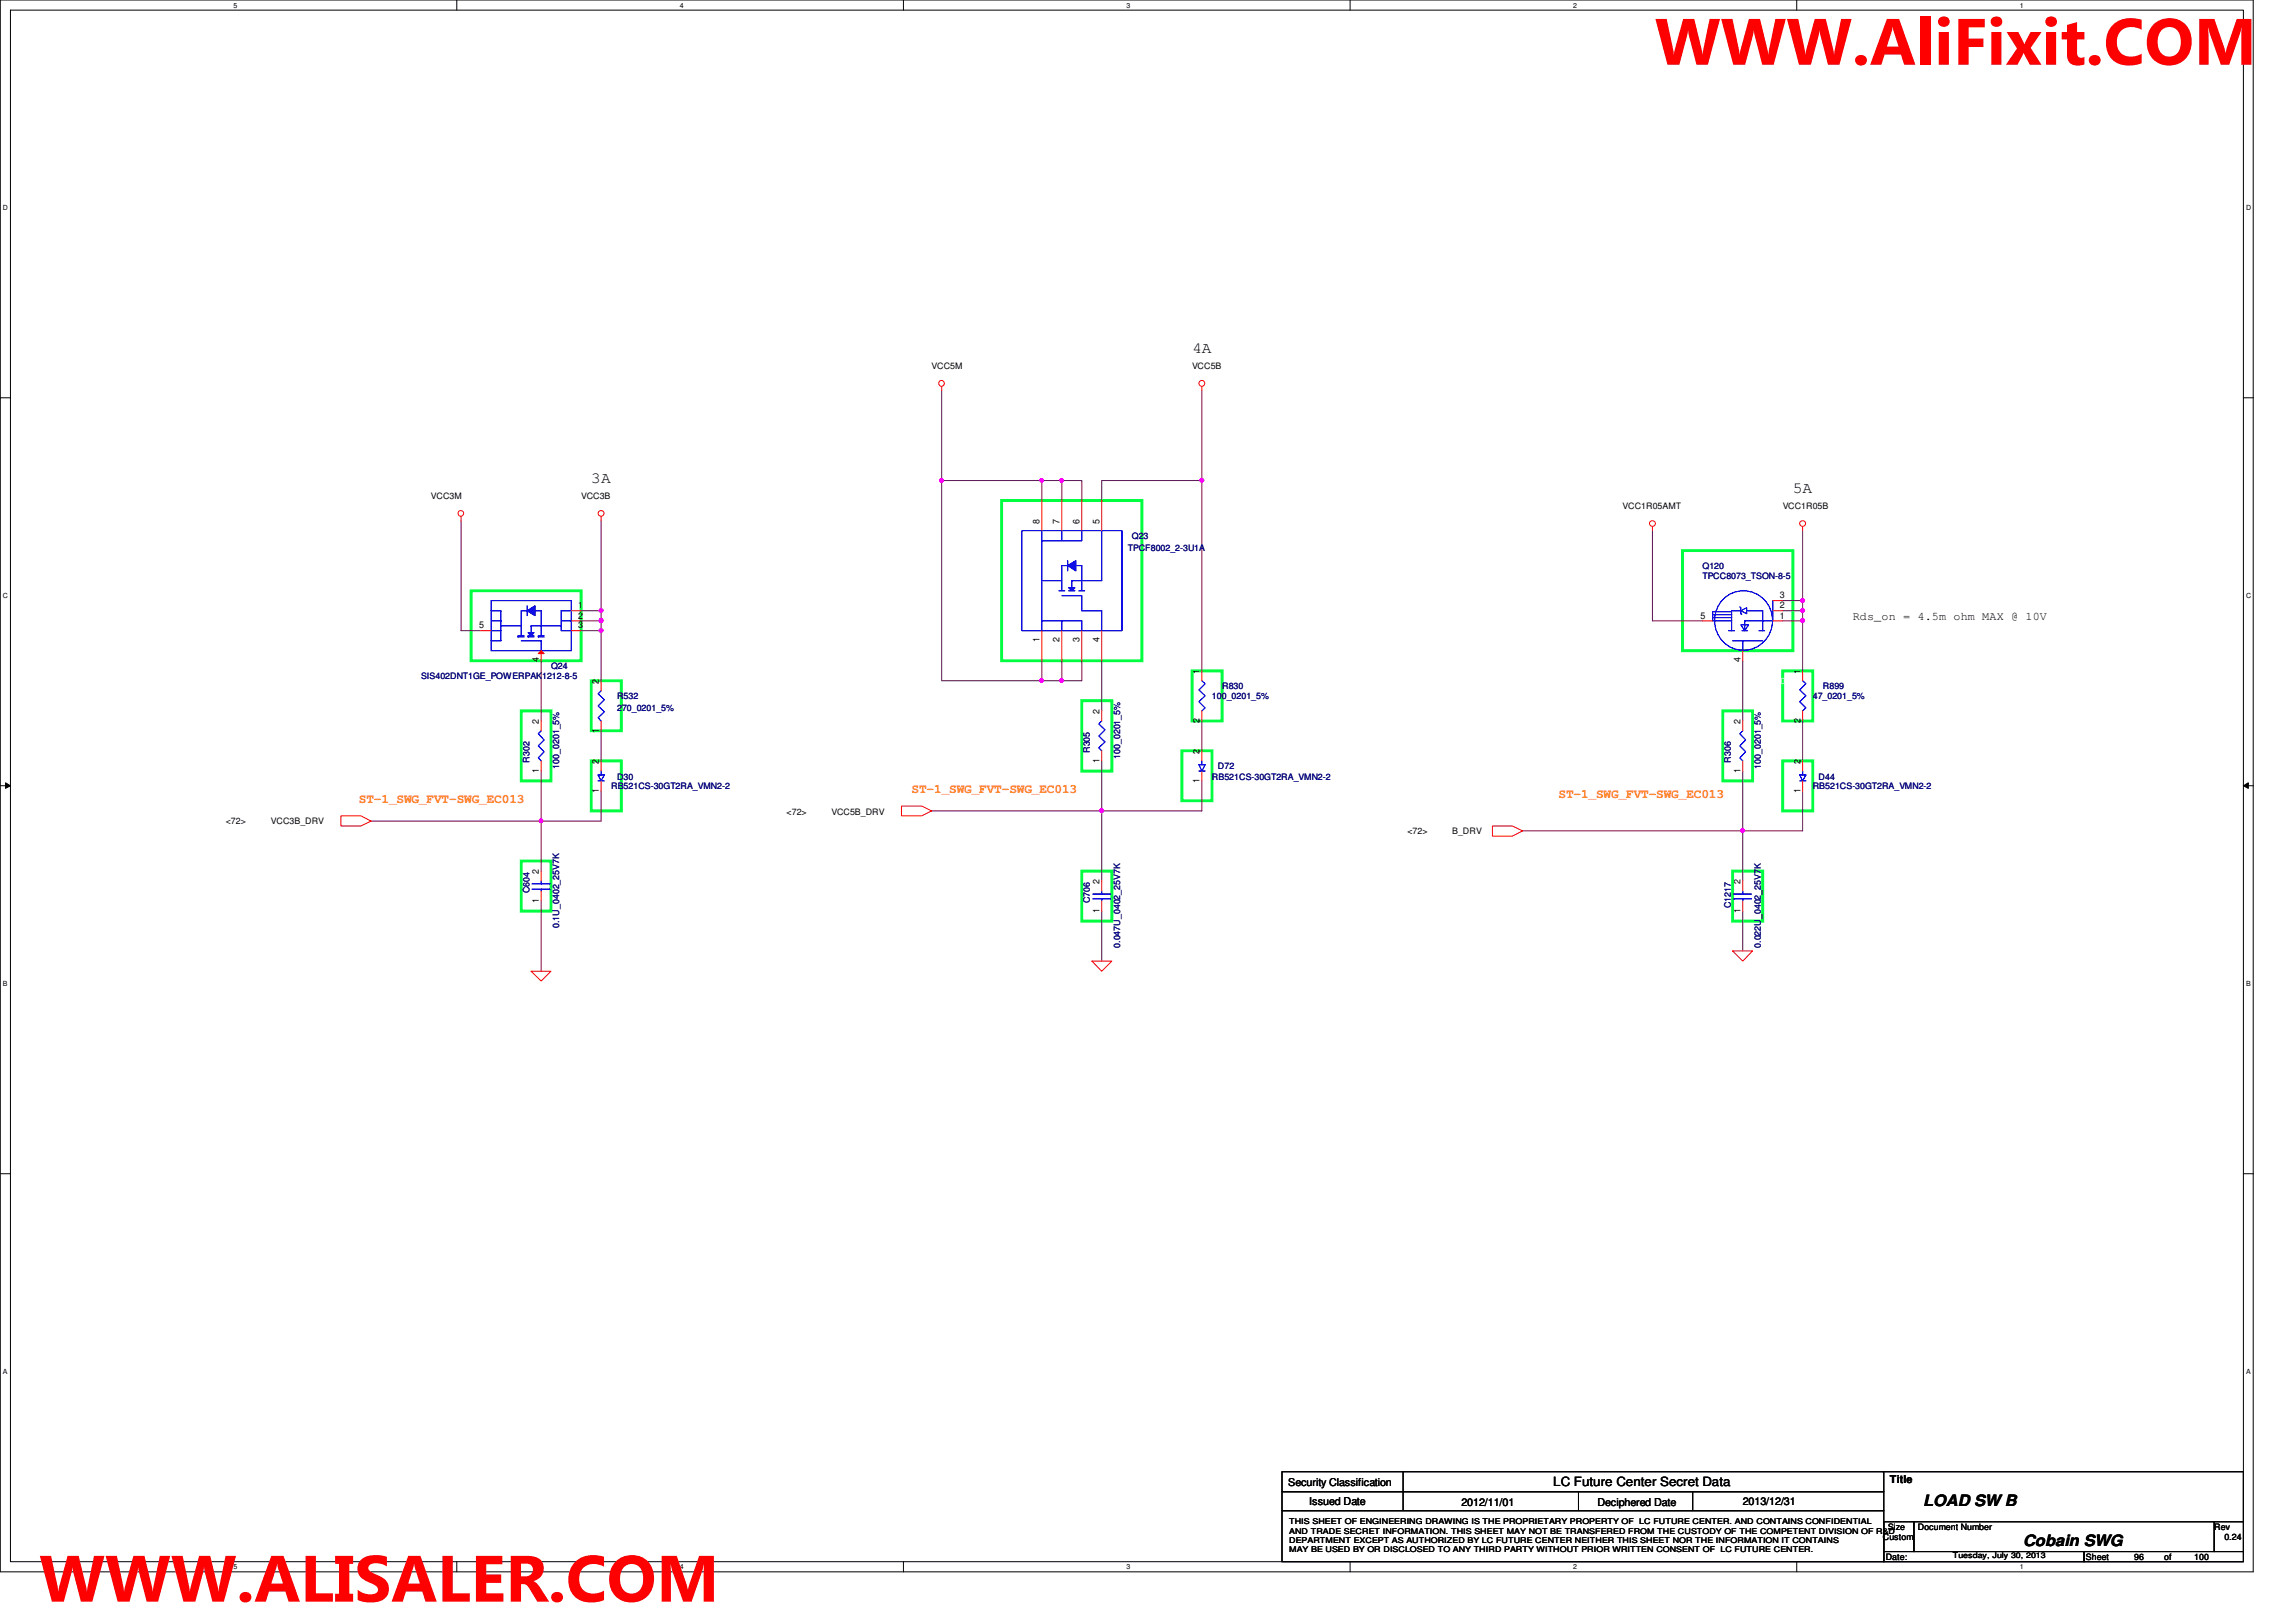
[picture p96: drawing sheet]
<svg xmlns="http://www.w3.org/2000/svg" width="297mm" height="210mm" viewBox="0 0 297 210" stroke-linecap="round" stroke-linejoin="round" font-family="sans-serif">
<defs><g id="words">
<g font-size="8.5" fill="#f00">
<text x="214.1" y="8.4">WWW.AliFixit.COM</text>
<text x="5.1" y="207.3">WWW.ALISALER.COM</text>
</g>
<g font-size="2">
<text x="154.2" y="45.6">4A</text>
<text x="76.5" y="62.5">3A</text>
<text x="231.9" y="63.8">5A</text>
<text x="248.8" y="194.9">LOAD SW B</text>
<text x="261.7" y="200.1">Cobain SWG</text>
</g>
<g font-size="1.7" fill="#ff8000">
<text x="46.4" y="103.9">ST-1_SWG_FVT-SWG_EC013</text>
<text x="117.9" y="102.6">ST-1_SWG_FVT-SWG_EC013</text>
<text x="201.6" y="103.3">ST-1_SWG_FVT-SWG_EC013</text>
</g>
<text font-size="1.7" x="201" y="192.3">LC Future Center Secret Data</text>
<text font-size="1.5" x="239.7" y="80.3">Rds_on = 4.5m ohm MAX @ 10V</text>
<g font-size="1.4">
<text x="244.5" y="191.9">Title</text>
<text x="166.7" y="192.3">Security Classification</text>
<text x="169.4" y="194.7">Issued Date</text>
<text x="189.1" y="194.9">2012/11/01</text>
<text x="206.7" y="194.9">Deciphered Date</text>
<text x="225.5" y="194.7">2013/12/31</text>
</g>
<g font-size="1.2">
<text x="134.5" y="67.8" transform="rotate(-90 134.5 67.8)">8</text>
<text x="137.1" y="67.8" transform="rotate(-90 137.1 67.8)">7</text>
<text x="139.7" y="67.8" transform="rotate(-90 139.7 67.8)">6</text>
<text x="142.2" y="67.8" transform="rotate(-90 142.2 67.8)">5</text>
<text x="230.2" y="77.4">3</text>
<text x="62" y="81.3">5</text>
<text x="74.8" y="78.7">1</text>
<text x="74.8" y="80.1">2</text>
<text x="74.8" y="81.3">3</text>
<text x="134.5" y="83.1" transform="rotate(-90 134.5 83.1)">1</text>
<text x="137.1" y="83.1" transform="rotate(-90 137.1 83.1)">2</text>
<text x="139.7" y="83.1" transform="rotate(-90 139.7 83.1)">3</text>
<text x="142.2" y="83.1" transform="rotate(-90 142.2 83.1)">4</text>
<text x="220" y="80.1">5</text>
<text x="230.2" y="78.7">2</text>
<text x="230.2" y="80.1">1</text>
<text x="69.7" y="85.7" transform="rotate(-90 69.7 85.7)">4</text>
<text x="77.5" y="88.5" transform="rotate(-90 77.5 88.5)">2</text>
<text x="155.2" y="87.2" transform="rotate(-90 155.2 87.2)">1</text>
<text x="225.2" y="85.7" transform="rotate(-90 225.2 85.7)">4</text>
<text x="232.9" y="87.2" transform="rotate(-90 232.9 87.2)">1</text>
<text x="69.7" y="93.7" transform="rotate(-90 69.7 93.7)">2</text>
<text x="77.5" y="94.8" transform="rotate(-90 77.5 94.8)">1</text>
<text x="142.2" y="92.4" transform="rotate(-90 142.2 92.4)">2</text>
<text x="155.2" y="93.5" transform="rotate(-90 155.2 93.5)">2</text>
<text x="225.2" y="93.7" transform="rotate(-90 225.2 93.7)">2</text>
<text x="232.9" y="93.5" transform="rotate(-90 232.9 93.5)">2</text>
<text x="69.7" y="100" transform="rotate(-90 69.7 100)">1</text>
<text x="77.5" y="98.9" transform="rotate(-90 77.5 98.9)">2</text>
<text x="142.2" y="98.7" transform="rotate(-90 142.2 98.7)">1</text>
<text x="155.2" y="101.3" transform="rotate(-90 155.2 101.3)">1</text>
<text x="155.2" y="97.6" transform="rotate(-90 155.2 97.6)">2</text>
<text x="225.2" y="100" transform="rotate(-90 225.2 100)">1</text>
<text x="232.9" y="98.9" transform="rotate(-90 232.9 98.9)">2</text>
<text x="77.5" y="102.6" transform="rotate(-90 77.5 102.6)">1</text>
<text x="232.9" y="102.6" transform="rotate(-90 232.9 102.6)">1</text>
<text x="69.7" y="113.1" transform="rotate(-90 69.7 113.1)">2</text>
<text x="69.7" y="116.8" transform="rotate(-90 69.7 116.8)">1</text>
<text x="142.2" y="118.1" transform="rotate(-90 142.2 118.1)">1</text>
<text x="142.2" y="114.4" transform="rotate(-90 142.2 114.4)">2</text>
<text x="225.2" y="118.1" transform="rotate(-90 225.2 118.1)">1</text>
<text x="225.2" y="114.4" transform="rotate(-90 225.2 114.4)">2</text>
</g>
<g font-size="1.1">
<text x="120.5" y="47.8">VCC5M</text>
<text x="154.2" y="47.8">VCC5B</text>
<text x="55.7" y="64.6">VCC3M</text>
<text x="75.2" y="64.6">VCC3B</text>
<text x="209.9" y="65.9">VCC1R05AMT</text>
<text x="230.6" y="65.9">VCC1R05B</text>
<text x="29.2" y="106.7">&lt;72&gt;</text>
<text x="35" y="106.7">VCC3B_DRV</text>
<text x="101.8" y="105.4">&lt;72&gt;</text>
<text x="107.6" y="105.4">VCC5B_DRV</text>
<text x="182.1" y="108">&lt;72&gt;</text>
<text x="187.9" y="108">B_DRV</text>
<text x="243.6" y="199.3">Custom</text>
<text x="244" y="201.9">Date:</text>
<text x="244.3" y="198">Size</text>
<text x="248.1" y="198">Document Number</text>
<text x="269.9" y="201.9">Sheet</text>
<text x="276.1" y="201.9">96</text>
<text x="280" y="201.9">of</text>
<text x="283.9" y="201.9">100</text>
<text x="286.5" y="198">Rev</text>
<text x="287.8" y="199.3">0.24</text>
</g>
<g font-size="1.1" fill="#000080">
<text x="145.9" y="71.3">TPCF8002_2-3U1A</text>
<text x="146.4" y="69.8">Q23</text>
<text x="220.3" y="73.7">Q120</text>
<text x="220.3" y="75">TPCC8073_TSON-8-5</text>
<text x="54.5" y="87.9">SIS402DNT1GE_POWERPAK1212-8-5</text>
<text x="71.3" y="86.6">Q24</text>
<text x="158.1" y="89.2">R830</text>
<text x="235.8" y="89.2">R899</text>
<text x="79.8" y="90.5">R532</text>
<text x="79.8" y="92.1">270_0201_5%</text>
<text x="156.8" y="90.5">100_0201_5%</text>
<text x="234.5" y="90.5">47_0201_5%</text>
<text x="68.5" y="98.7" transform="rotate(-90 68.5 98.7)">R302</text>
<text x="72.3" y="99.5" transform="rotate(-90 72.3 99.5)">100_0201_5%</text>
<text x="79.8" y="100.9">D30</text>
<text x="141" y="97.5" transform="rotate(-90 141 97.5)">R305</text>
<text x="144.9" y="98.2" transform="rotate(-90 144.9 98.2)">100_0201_5%</text>
<text x="156.8" y="100.9">RB521CS-30GT2RA_VMN2-2</text>
<text x="157.6" y="99.6">D72</text>
<text x="223.9" y="98.7" transform="rotate(-90 223.9 98.7)">R306</text>
<text x="227.8" y="99.5" transform="rotate(-90 227.8 99.5)">100_0201_5%</text>
<text x="235.3" y="100.9">D44</text>
<text x="79.1" y="102.2">RB521CS-30GT2RA_VMN2-2</text>
<text x="234.5" y="102.2">RB521CS-30GT2RA_VMN2-2</text>
<text x="68.5" y="115.6" transform="rotate(-90 68.5 115.6)">C604</text>
<text x="141" y="116.9" transform="rotate(-90 141 116.9)">C706</text>
<text x="223.9" y="117.5" transform="rotate(-90 223.9 117.5)">C1217</text>
<text x="72.3" y="120.1" transform="rotate(-90 72.3 120.1)">0.1U_0402_25V7K</text>
<text x="144.9" y="122.7" transform="rotate(-90 144.9 122.7)">0.047U_0402_25V7K</text>
<text x="227.8" y="122.7" transform="rotate(-90 227.8 122.7)">0.022U_0402_25V7K</text>
</g>
<g font-size="1.1" fill="#fff">
<text x="70.3" y="89.9">N37033668</text>
<text x="225.7" y="88.5">N37033704</text>
</g>
<g font-size="1">
<text x="166.8" y="197.3">THIS SHEET OF ENGINEERING DRAWING IS THE PROPRIETARY PROPERTY OF LC FUTURE CENTER. AND CONTAINS CONFIDENTIAL</text>
<text x="166.8" y="198.5">AND TRADE SECRET INFORMATION. THIS SHEET MAY NOT BE TRANSFERED FROM THE CUSTODY OF THE COMPETENT DIVISION OF R&amp;D</text>
<text x="166.8" y="199.6">DEPARTMENT EXCEPT AS AUTHORIZED BY LC FUTURE CENTER NEITHER THIS SHEET NOR THE INFORMATION IT CONTAINS</text>
<text x="166.8" y="200.8">MAY BE USED BY OR DISCLOSED TO ANY THIRD PARTY WITHOUT PRIOR WRITTEN CONSENT OF LC FUTURE CENTER.</text>
<text x="252.6" y="201.7">Tuesday, July 30, 2013</text>
</g>
<g font-size=".9">
<text x="30.2" y="1">5</text>
<text x="88" y="1">4</text>
<text x="145.8" y="1">3</text>
<text x="203.5" y="1">2</text>
<text x="261.3" y="1">1</text>
<text x=".4" y="27.2">D</text>
<text x="290.6" y="27.2">D</text>
<text x=".4" y="77.3">C</text>
<text x="290.6" y="77.3">C</text>
<text x=".4" y="127.6">B</text>
<text x="290.6" y="127.6">B</text>
<text x=".4" y="177.8">A</text>
<text x="290.6" y="177.8">A</text>
<text x="30.2" y="203.1">5</text>
<text x="88" y="203.1">4</text>
<text x="145.8" y="203.1">3</text>
<text x="203.5" y="203.1">2</text>
<text x="261.3" y="203.1">1</text>
</g>
</g></defs>
<path d="M0 0h291.5v203.4h-291.5zM1.4 1.3h288.8v200.8h-288.8z" fill="none" stroke="#000" stroke-width=".13"/>
<g fill="#fff">
<path d="M30.2 .2h.5v1h-.5z"/>
<path d="M30.2 202.3h.5v1h-.5z"/>
</g>
<path d="M59.1 0v1.3M59.1 202.1v1.3" fill="none" stroke="#000" stroke-width=".13"/>
<g fill="#fff">
<path d="M88 .2h.5v1h-.5z"/>
<path d="M88 202.3h.5v1h-.5z"/>
</g>
<path d="M116.9 0v1.3M116.9 202.1v1.3" fill="none" stroke="#000" stroke-width=".13"/>
<g fill="#fff">
<path d="M145.7 .2h.6v1h-.6z"/>
<path d="M145.7 202.3h.6v1h-.6z"/>
</g>
<path d="M174.7 0v1.3M174.7 202.1v1.3" fill="none" stroke="#000" stroke-width=".13"/>
<g fill="#fff">
<path d="M203.5 .2h.5v1h-.5z"/>
<path d="M203.5 202.3h.5v1h-.5z"/>
</g>
<path d="M232.4 0v1.3M232.4 202.1v1.3" fill="none" stroke="#000" stroke-width=".13"/>
<g fill="#fff">
<path d="M261.3 .2h.5v1h-.5z"/>
<path d="M261.3 202.3h.5v1h-.5z"/>
<path d="M.4 26.4h.6v1h-.6z"/>
<path d="M290.6 26.4h.6v1h-.6z"/>
<path d="M.4 76.5h.6v1.1h-.6z"/>
<path d="M290.6 76.5h.6v1.1h-.6z"/>
</g>
<path d="M0 51.5h1.4M290.2 51.5h1.3" fill="none" stroke="#000" stroke-width=".13"/>
<g fill="#fff">
<path d="M.4 126.7h.6v1.1h-.6z"/>
<path d="M290.6 126.7h.6v1.1h-.6z"/>
</g>
<path d="M0 101.7h1.4M.7 101.3l.7 .4-.7 .3zM290.2 101.7h1.3M290.2 101.7l.7-.4v.7z" fill="none" stroke="#000" stroke-width=".13"/>
<path d="M.7 101.3l.7 .4-.7 .3zM290.2 101.7l.7-.4v.7z" fill="#000"/>
<g fill="#fff">
<path d="M.4 177h.5v1h-.5z"/>
<path d="M290.6 177h.5v1h-.5z"/>
</g>
<path d="M0 151.9h1.4M290.2 151.9h1.3" fill="none" stroke="#000" stroke-width=".13"/>
<g fill="none" stroke="#00ff40" stroke-width=".38">
<path d="M61 76.5h14.2v9h-14.2zM129.6 64.8h18.1v20.7h-18.1zM217.7 71.2h14.2v13h-14.2zM67.4 92h3.9v9h-3.9zM76.5 88.1h3.9v6.5h-3.9zM76.5 98.5h3.9v6.4h-3.9zM140 90.7h3.8v9.1h-3.8zM152.9 97.2h3.9v6.4h-3.9zM154.2 86.8h3.9v6.5h-3.9zM222.9 92h3.8v9h-3.8zM230.6 86.8h3.9v6.5h-3.9zM230.6 98.5h3.9v6.4h-3.9z"/>
<path d="M67.4 111.4h3.9v6.5h-3.9zM140 112.7h3.8v6.5h-3.8zM224.2 112.7h3.8v6.5h-3.8z"/>
</g>
<path d="M75.2 79h2.6M75.2 80.3h2.6v1.3h-2.6" fill="none" stroke="#800040" stroke-width=".13"/>
<circle cx="77.8" cy="80.3" r=".26" fill="#f0f"/>
<circle cx="77.8" cy="80.3" r=".26" fill="none" stroke="#f0f" stroke-width=".13"/>
<path d="M77.8 67.4v11.6M77.8 81.6v6.5" fill="none" stroke="#800040" stroke-width=".13"/>
<circle cx="77.8" cy="81.6" r=".25" fill="#f0f"/>
<circle cx="77.8" cy="81.6" r=".25" fill="none" stroke="#f0f" stroke-width=".13"/>
<path d="M77.8 94.6v3.9M70 106.3v6.4" fill="none" stroke="#800040" stroke-width=".13"/>
<path d="M69.8 106h.2l.2 .1-.1 .3-.1 .1-.2-.1z" fill-rule="evenodd" fill="#f0f"/>
<path d="M69.8 106h.2l.2 .1-.1 .3-.1 .1-.2-.1z" fill="none" stroke="#f0f" stroke-width=".13"/>
<path d="M155.5 62.2v24.6M59.6 81.6h2.6M155.5 93.3v3.9M70 116.6v9.1M70 106.3h7.8M142.5 104.9v9.1" fill="none" stroke="#800040" stroke-width=".13"/>
<circle cx="142.5" cy="104.9" r=".25" fill="#f0f"/>
<circle cx="142.5" cy="104.9" r=".25" fill="none" stroke="#f0f" stroke-width=".13"/>
<path d="M120.5 104.9h35M142.5 117.9v6.5" fill="none" stroke="#800040" stroke-width=".13"/>
<circle cx="142.5" cy="104.9" r=".25" fill="#f0f"/>
<circle cx="142.5" cy="104.9" r=".25" fill="none" stroke="#f0f" stroke-width=".13"/>
<path d="M142.5 62.2h13M155.5 101v3.9" fill="none" stroke="#800040" stroke-width=".13"/>
<circle cx="155.5" cy="62.2" r=".25" fill="#f0f"/>
<circle cx="155.5" cy="62.2" r=".25" fill="none" stroke="#f0f" stroke-width=".13"/>
<path d="M197 107.5h28.5" fill="none" stroke="#800040" stroke-width=".13"/>
<path d="M225.3 107.3h.3l.1 .2-.1 .2h-.2h-.1z" fill-rule="evenodd" fill="#f0f"/>
<path d="M225.3 107.3h.3l.1 .2-.1 .2h-.2h-.1z" fill="none" stroke="#f0f" stroke-width=".13"/>
<path d="M233.2 79v1.3" fill="none" stroke="#800040" stroke-width=".13"/>
<circle cx="233.2" cy="79" r=".25" fill="#f0f"/>
<circle cx="233.2" cy="79" r=".25" fill="none" stroke="#f0f" stroke-width=".13"/>
<path d="M233.2 80.3v6.5" fill="none" stroke="#800040" stroke-width=".13"/>
<circle cx="233.2" cy="80.3" r=".26" fill="#f0f"/>
<circle cx="233.2" cy="80.3" r=".26" fill="none" stroke="#f0f" stroke-width=".13"/>
<path d="M230.6 77.7h2.6M230.6 79h2.6M213.8 80.3h6.5M230.6 80.3h2.6M233.2 93.3v5.2M77.8 102.4v3.9M225.5 117.9v5.2M233.2 102.4v5.1h-7.7v6.5" fill="none" stroke="#800040" stroke-width=".13"/>
<path d="M225.3 107.3h.3l.1 .2-.1 .2h-.2h-.1z" fill-rule="evenodd" fill="#f0f"/>
<path d="M225.3 107.3h.3l.1 .2-.1 .2h-.2h-.1z" fill="none" stroke="#f0f" stroke-width=".13"/>
<path d="M59.6 67.4v14.2M213.8 68.7v11.6M233.2 68.7v10.3" fill="none" stroke="#800040" stroke-width=".13"/>
<circle cx="233.2" cy="77.7" r=".26" fill="#f0f"/>
<circle cx="233.2" cy="77.7" r=".26" fill="none" stroke="#f0f" stroke-width=".13"/>
<path d="M155.5 50.5v11.7M77.8 79v1.3" fill="none" stroke="#800040" stroke-width=".13"/>
<circle cx="77.8" cy="79" r=".25" fill="#f0f"/>
<circle cx="77.8" cy="79" r=".25" fill="none" stroke="#f0f" stroke-width=".13"/>
<path d="M121.8 50.5v11.7M137.4 62.2h2.6" fill="none" stroke="#800040" stroke-width=".13"/>
<path d="M137.2 62h.3l.1 .1-.1 .2-.2 .1-.1-.1z" fill-rule="evenodd" fill="#f0f"/>
<path d="M137.2 62h.3l.1 .1-.1 .2-.2 .1-.1-.1z" fill="none" stroke="#f0f" stroke-width=".13"/>
<path d="M121.8 62.2v25.9M137.4 62.2h-2.6v2.6M140 85.5v2.6" fill="none" stroke="#800040" stroke-width=".13"/>
<path d="M134.6 62h.3l.1 .1-.1 .2-.2 .1-.1-.1z" fill-rule="evenodd" fill="#f0f"/>
<path d="M134.6 62h.3l.1 .1-.1 .2-.2 .1-.1-.1z" fill="none" stroke="#f0f" stroke-width=".13"/>
<path d="M137.4 62.2v2.6M140 62.2v2.6M121.8 88.1h13M134.8 85.5v2.6M134.8 88.1h2.6" fill="none" stroke="#800040" stroke-width=".13"/>
<path d="M134.6 87.9h.3l.1 .2-.1 .1-.2 .1-.1-.1z" fill-rule="evenodd" fill="#f0f"/>
<path d="M134.6 87.9h.3l.1 .2-.1 .1-.2 .1-.1-.1z" fill="none" stroke="#f0f" stroke-width=".13"/>
<path d="M137.4 85.5v2.6h2.6" fill="none" stroke="#800040" stroke-width=".13"/>
<path d="M137.2 87.9h.3l.1 .2-.1 .1-.2 .1-.1-.1z" fill-rule="evenodd" fill="#f0f"/>
<path d="M137.2 87.9h.3l.1 .2-.1 .1-.2 .1-.1-.1z" fill="none" stroke="#f0f" stroke-width=".13"/>
<path d="M121.8 62.2h13" fill="none" stroke="#800040" stroke-width=".13"/>
<path d="M121.6 62h.4v.1v.2l-.2 .1-.2-.1z" fill-rule="evenodd" fill="#f0f"/>
<path d="M121.6 62h.4v.1v.2l-.2 .1-.2-.1z" fill="none" stroke="#f0f" stroke-width=".13"/>
<path d="M142.5 62.2v2.6M70 99.8v6.5h-22M70 85.5v7.8M142.5 85.5v6.5M142.5 98.5v6.4M225.5 85.5v7.8M225.5 99.8v7.7" fill="none" stroke="#800040" stroke-width=".13"/>
<g fill="none" stroke="#f00" stroke-width=".13">
<path d="M121.8 50v.5M155.5 50v.5M59.6 66.8v.6M77.8 66.8v.6M213.8 68.2v.5M229.4 79h1.2M229.4 77.7h1.2M233.2 68.2v.5M77.8 98.5v1.3M142.5 97.2v1.3M142.5 92v1.3M155.5 86.8v1.3"/>
<path d="M155.5 92v1.3M220.3 80.3h1.3M225.5 98.5v1.3M225.5 93.3v1.3M225.5 84.2v1.3M229.4 80.3h1.2M44.1 105.6h2.6l1.3 .7-1.3 .6h-2.6zM77.8 101v1.4M116.6 104.3h2.6l1.3 .6-1.3 .7h-2.6zM142.5 116.6v1.3M142.5 114v1.3M193.1 106.9h2.6l1.3 .6-1.3 .7h-2.6z"/>
<path d="M225.5 116.6v1.3M225.5 114v1.3M68.7 125.7h2.6l-1.3 1.3zM141.3 124.4h2.5l-1.3 1.3zM224.2 123.1h2.5l-1.2 1.3z"/>
<circle cx="121.8" cy="49.6" r=".38"/>
<circle cx="155.5" cy="49.6" r=".38"/>
<circle cx="59.6" cy="66.4" r=".37"/>
<circle cx="77.8" cy="66.4" r=".37"/>
<circle cx="213.8" cy="67.7" r=".37"/>
<circle cx="233.2" cy="67.7" r=".37"/>
</g>
<path d="M165.9 190.5h77.8v2.5h-77.8zM165.9 193h77.8v2.5h-77.8zM165.9 195.5h77.8v6.6h-77.8zM181.5 190.5v5M204.2 193v2.5M219 193v2.5M243.6 190.5h46.6v6.4M243.7 196.9h3.9v3.9h-3.9zM247.6 196.9h38.9v3.9h-38.9zM286.5 196.9h3.7v3.9h-3.7zM243.7 200.8h25.9v1.3h-25.9zM269.6 200.8h20.6v1.3h-20.6z" fill="none" stroke="#000" stroke-width=".13"/>
<g fill="none" stroke="#00f" stroke-width=".13">
<path d="M63.5 79h1.3v3.9h-1.3M68.2 79h-.8v3.3M69.2 79h.8M72.6 79h1.3M221.6 79.9h2.4M221.6 79.5h2.4M222.9 77.6a3.8 3.8 0 0 1 6 1 3.8 3.8 0 0 1-2.6 5.5 3.9 3.9 0 0 1-4.1-2 3.9 3.9 0 0 1 .7-4.5zM224 79.2h-2.4v1.1h2.4M225.1 78.5l.1 .2v.7l.1 .1M225.2 79l.8-.3v.7zM225.2 79h-1.2v2.6M226 79h2v2.6"/>
<path d="M229.4 77.7v2.6h-3.7v1.3M63.5 80.3h1.3M63.5 81.6h1.3M64.8 81h2.6M67.4 82.9h2.6v1.3M67.8 82.3h-.8v.1h.8M68.7 81v.9M69.1 82.3h-.8v.1h.8M70 81h2.6M70.4 82.3h-.8v.1h.8M72.6 80.3h1.3M72.6 81.6h1.3"/>
<path d="M77.8 99.8v.5M142.5 93.3l-.3 .4 .8 .7-.8 .8 .8 .8-.8 .8 .3 .4M155.5 88.1l.4 .4-.8 .8 .8 .7-.8 .8 .8 .8-.4 .4M223.6 81.6h.8M224.2 82.9h3.8M225.2 80.9h1l-.5 .7zM225.3 81.6h.8M225.5 94.6l-.4 .4 .7 .8-.7 .7 .7 .8-.7 .8 .4 .4M225.5 82.9v1.3M227.5 81.6h.8M77.4 101h.8M77.4 100.3h.8l-.4 .7z"/>
<path d="M141.4 115.7h2.3M141.4 116.3h2.3M142.5 116.3v.3M142.5 115.3v.4M224.3 115.7h2.3M224.3 116.3h2.3M225.5 116.3v.3M225.5 115.3v.4"/>
</g>
<path d="M68.2 79l1-.6v1.3z" fill="#00f"/>
<path d="M68.2 79l1-.6v1.3zM70 79v3.3" fill="none" stroke="#00f" stroke-width=".13"/>
<path d="M68.3 81.9h.8l-.4 .4z" fill="#00f"/>
<g fill="none" stroke="#00f" stroke-width=".13">
<path d="M63.5 79h1.3v3.9h-1.3M63.5 77.7h10.4v6.5h-10.4zM68.2 78.4v1.3M68.2 79h-.8v3.3M69.2 79h.8M73.9 79h-1.3v2.6h1.3M63.5 80.3h1.3M63.5 81.6h1.3M64.8 81h2.6M67.4 82.9h2.6v1.3M67.8 82.3h-.8v.1h.8M68.3 81.9h.8l-.4 .4z"/>
<path d="M69.1 82.3h-.8v.1h.8M70.4 82.3h-.8v.1h.8M72.6 81h-3.9v.9M72.6 80.3h1.3"/>
</g>
<path d="M68.2 79l1-.6v1.3z" fill="#00f"/>
<path d="M68.2 79l1-.6v1.3zM70 79v3.3" fill="none" stroke="#00f" stroke-width=".13"/>
<path d="M68.3 81.9h.8l-.4 .4z" fill="#00f"/>
<path d="M63.5 77.7h10.4v6.5h-10.4zM68.2 78.4v1.3M72.6 79v2.6M68.3 81.9h.8l-.4 .4zM68.7 81h1.3" fill="none" stroke="#00f" stroke-width=".13"/>
<path d="M69.6 84.6l.4-.4 .4 .4z" fill="#f00"/>
<g fill="none" stroke="#f00" stroke-width=".13">
<path d="M73.9 79h1.3M62.2 81.6h1.3M69.6 84.6l.4-.4 .4 .4zM70 84.2v1.3M70 98.5v1.3M70 93.3v1.3M73.9 80.3h1.3M73.9 81.6h1.3M77.8 93.3v1.3M77.8 88.1v1.3M155.5 99.8v1.2M155.5 97.2v1.3"/>
<path d="M70 115.3v1.3M70 112.7v1.3"/>
</g>
<path d="M70 94.6l-.4 .4 .8 .8-.8 .7 .8 .8-.8 .8 .4 .4M77.8 89.4l-.4 .4 .8 .8-.8 .8 .8 .7-.8 .8 .4 .4M155.1 99.8h.8M155.1 99h.8l-.4 .8zM155.5 98.5v.5M68.8 114.4h2.4M68.8 115.1h2.4M70 115.1v.2M70 114v.4" fill="none" stroke="#00f" stroke-width=".13"/>
<path d="M138.3 76.1h.8l-.4 .4z" fill="#00f"/>
<path d="M134.8 75.1h2.6M137 76.5h.7M137.4 77.1h2.6v1.9M138.3 76.5h.8M138.3 76.1h.8l-.4 .4zM139.2 73.2h.8M139.6 76.5h.7M142.5 75.1h-3.8v1" fill="none" stroke="#00f" stroke-width=".13"/>
<path d="M138.1 73.2l1.1-.6v1.3z" fill="#00f"/>
<path d="M132.2 68.7h13v12.9h-13zM134.8 68.7v12.9M137.4 68.7v1.3M138.1 73.2h-.7v3.3M138.1 72.6v1.3M138.1 73.2l1.1-.6v1.3zM140 73.2v3.3M140 79h2.5v2.6M140 68.7v1.3h-5.2M142.5 68.7v6.4M134.8 80.3h5.2v1.3M137.4 80.3v1.3" fill="none" stroke="#00f" stroke-width=".13"/>
<path d="M138.3 76.1h.8l-.4 .4z" fill="#00f"/>
<path d="M134.8 75.1h2.6M137 76.5h.7M137.4 77.1h2.6v1.9M138.3 76.5h.8M138.3 76.1h.8l-.4 .4zM139.2 73.2h.8M139.6 76.5h.7M142.5 75.1h-3.8v1" fill="none" stroke="#00f" stroke-width=".13"/>
<path d="M138.1 73.2l1.1-.6v1.3z" fill="#00f"/>
<g fill="none" stroke="#00f" stroke-width=".13">
<path d="M132.2 68.7h13v12.9h-13zM134.8 68.7v12.9M137.4 68.7v1.3M138.1 73.2h-.7v3.3M138.1 72.6v1.3M138.1 73.2l1.1-.6v1.3zM140 73.2v3.3M140 79h2.5v2.6M140 68.7v1.3h-5.2M142.5 68.7v6.4M134.8 80.3h5.2v1.3M137.4 80.3v1.3"/>
<path d="M233.2 99.8v.5M233.2 88.1l.4 .4-.8 .8 .8 .7-.8 .8 .8 .8-.4 .4M232.8 100.3h.8l-.4 .7zM232.8 101h.8"/>
</g>
<path d="M134.8 64.8v3.9M137.4 64.8v3.9M140 64.8v3.9M142.5 64.8v3.9M134.8 81.6v3.9M137.4 81.6v3.9M140 81.6v3.9M142.5 81.6v3.9M233.2 98.5v1.3M233.2 86.8v1.3M233.2 92v1.3M233.2 101v1.4" fill="none" stroke="#f00" stroke-width=".13"/>
<circle cx="77.8" cy="80.3" r=".26" fill="#f0f"/>
<circle cx="77.8" cy="80.3" r=".26" fill="none" stroke="#f0f" stroke-width=".13"/>
<circle cx="77.8" cy="81.6" r=".25" fill="#f0f"/>
<circle cx="77.8" cy="81.6" r=".25" fill="none" stroke="#f0f" stroke-width=".13"/>
<path d="M69.8 106h.2l.2 .1-.1 .3-.1 .1-.2-.1z" fill-rule="evenodd" fill="#f0f"/>
<path d="M69.8 106h.2l.2 .1-.1 .3-.1 .1-.2-.1z" fill="none" stroke="#f0f" stroke-width=".13"/>
<circle cx="142.5" cy="104.9" r=".25" fill="#f0f"/>
<circle cx="142.5" cy="104.9" r=".25" fill="none" stroke="#f0f" stroke-width=".13"/>
<circle cx="142.5" cy="104.9" r=".25" fill="#f0f"/>
<circle cx="142.5" cy="104.9" r=".25" fill="none" stroke="#f0f" stroke-width=".13"/>
<circle cx="155.5" cy="62.2" r=".25" fill="#f0f"/>
<circle cx="155.5" cy="62.2" r=".25" fill="none" stroke="#f0f" stroke-width=".13"/>
<path d="M225.3 107.3h.3l.1 .2-.1 .2h-.2h-.1z" fill-rule="evenodd" fill="#f0f"/>
<path d="M225.3 107.3h.3l.1 .2-.1 .2h-.2h-.1z" fill="none" stroke="#f0f" stroke-width=".13"/>
<circle cx="233.2" cy="79" r=".25" fill="#f0f"/>
<circle cx="233.2" cy="79" r=".25" fill="none" stroke="#f0f" stroke-width=".13"/>
<circle cx="233.2" cy="80.3" r=".26" fill="#f0f"/>
<circle cx="233.2" cy="80.3" r=".26" fill="none" stroke="#f0f" stroke-width=".13"/>
<path d="M225.3 107.3h.3l.1 .2-.1 .2h-.2h-.1z" fill-rule="evenodd" fill="#f0f"/>
<path d="M225.3 107.3h.3l.1 .2-.1 .2h-.2h-.1z" fill="none" stroke="#f0f" stroke-width=".13"/>
<circle cx="233.2" cy="77.7" r=".26" fill="#f0f"/>
<circle cx="233.2" cy="77.7" r=".26" fill="none" stroke="#f0f" stroke-width=".13"/>
<circle cx="77.8" cy="79" r=".25" fill="#f0f"/>
<circle cx="77.8" cy="79" r=".25" fill="none" stroke="#f0f" stroke-width=".13"/>
<path d="M137.2 62h.3l.1 .1-.1 .2-.2 .1-.1-.1z" fill-rule="evenodd" fill="#f0f"/>
<path d="M137.2 62h.3l.1 .1-.1 .2-.2 .1-.1-.1z" fill="none" stroke="#f0f" stroke-width=".13"/>
<path d="M134.6 62h.3l.1 .1-.1 .2-.2 .1-.1-.1z" fill-rule="evenodd" fill="#f0f"/>
<path d="M134.6 62h.3l.1 .1-.1 .2-.2 .1-.1-.1z" fill="none" stroke="#f0f" stroke-width=".13"/>
<path d="M134.6 87.9h.3l.1 .2-.1 .1-.2 .1-.1-.1z" fill-rule="evenodd" fill="#f0f"/>
<path d="M134.6 87.9h.3l.1 .2-.1 .1-.2 .1-.1-.1z" fill="none" stroke="#f0f" stroke-width=".13"/>
<path d="M137.2 87.9h.3l.1 .2-.1 .1-.2 .1-.1-.1z" fill-rule="evenodd" fill="#f0f"/>
<path d="M137.2 87.9h.3l.1 .2-.1 .1-.2 .1-.1-.1z" fill="none" stroke="#f0f" stroke-width=".13"/>
<path d="M121.6 62h.4v.1v.2l-.2 .1-.2-.1z" fill-rule="evenodd" fill="#f0f"/>
<path d="M121.6 62h.4v.1v.2l-.2 .1-.2-.1z" fill="none" stroke="#f0f" stroke-width=".13"/>
<use href="#words"/>
</svg>
